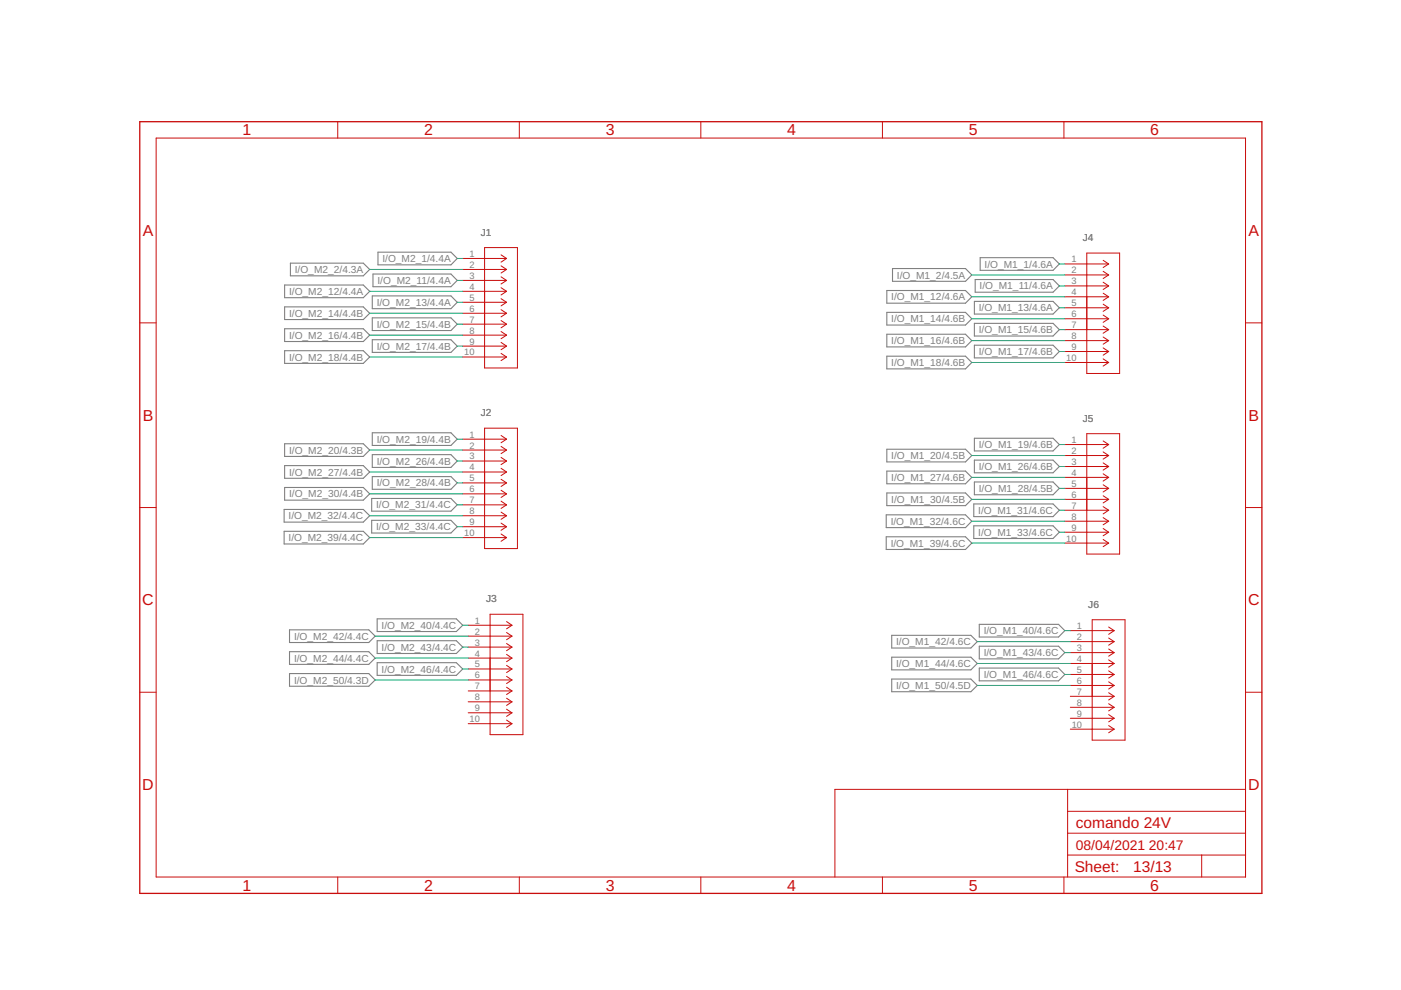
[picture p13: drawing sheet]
<svg xmlns="http://www.w3.org/2000/svg" width="297mm" height="210mm" viewBox="0 0 297 210" stroke-linecap="round" stroke-linejoin="round" font-family="sans-serif">
<defs><g id="words">
<g font-size="3.4" fill="#c90d0c">
<text x="51.4" y="28.7">1</text>
<text x="89.9" y="28.7">2</text>
<text x="128.4" y="28.7">3</text>
<text x="166.9" y="28.7">4</text>
<text x="205.4" y="28.7">5</text>
<text x="243.9" y="28.7">6</text>
<text x="30.3" y="50">A</text>
<text x="264.7" y="50">A</text>
<text x="30.3" y="89.2">B</text>
<text x="264.7" y="89.2">B</text>
<text x="30.2" y="128.4">C</text>
<text x="264.6" y="128.4">C</text>
<text x="30.2" y="167.5">D</text>
<text x="264.6" y="167.5">D</text>
<text x="51.4" y="188.9">1</text>
<text x="89.9" y="188.9">2</text>
<text x="128.4" y="188.9">3</text>
<text x="166.9" y="188.9">4</text>
<text x="205.4" y="188.9">5</text>
<text x="243.9" y="188.9">6</text>
</g>
<g font-size="3.3" fill="#c90d0c">
<text x="228.1" y="175.5">comando 24V</text>
<text x="227.9" y="184.9">Sheet:</text>
<text x="240.3" y="184.8">13/13</text>
</g>
<g font-size="2.9" fill="#c90d0c">
<text x="228.1" y="180.1">08/04/2021</text>
<text x="243.6" y="180.1">20:47</text>
</g>
<g font-size="2.2" fill="#808080">
<text x="101.9" y="50">J1</text>
<text x="229.6" y="51.1">J4</text>
<text x="62.5" y="57.9">I/O_M2_2/4.3A</text>
<text x="81.1" y="55.6">I/O_M2_1/4.4A</text>
<text x="190.2" y="59">I/O_M1_2/4.5A</text>
<text x="208.7" y="56.7">I/O_M1_1/4.6A</text>
<text x="61.3" y="62.5">I/O_M2_12/4.4A</text>
<text x="79.9" y="64.9">I/O_M2_13/4.4A</text>
<text x="80" y="60.2">I/O_M2_11/4.4A</text>
<text x="189" y="63.7">I/O_M1_12/4.6A</text>
<text x="207.7" y="61.4">I/O_M1_11/4.6A</text>
<text x="61.3" y="67.2">I/O_M2_14/4.4B</text>
<text x="61.3" y="71.8">I/O_M2_16/4.4B</text>
<text x="79.9" y="69.5">I/O_M2_15/4.4B</text>
<text x="189" y="68.3">I/O_M1_14/4.6B</text>
<text x="207.5" y="66">I/O_M1_13/4.6A</text>
<text x="207.5" y="70.7">I/O_M1_15/4.6B</text>
<text x="61.3" y="76.5">I/O_M2_18/4.4B</text>
<text x="79.9" y="74.1">I/O_M2_17/4.4B</text>
<text x="189" y="73">I/O_M1_16/4.6B</text>
<text x="189" y="77.6">I/O_M1_18/4.6B</text>
<text x="207.5" y="75.3">I/O_M1_17/4.6B</text>
<text x="101.9" y="88.3">J2</text>
<text x="229.6" y="89.4">J5</text>
<text x="79.9" y="93.9">I/O_M2_19/4.4B</text>
<text x="207.5" y="95">I/O_M1_19/4.6B</text>
<text x="61.3" y="96.2">I/O_M2_20/4.3B</text>
<text x="61.3" y="100.8">I/O_M2_27/4.4B</text>
<text x="79.9" y="98.5">I/O_M2_26/4.4B</text>
<text x="189" y="97.3">I/O_M1_20/4.5B</text>
<text x="189" y="102">I/O_M1_27/4.6B</text>
<text x="207.5" y="99.7">I/O_M1_26/4.6B</text>
<text x="61.3" y="105.5">I/O_M2_30/4.4B</text>
<text x="79.7" y="107.8">I/O_M2_31/4.4C</text>
<text x="79.9" y="103.1">I/O_M2_28/4.4B</text>
<text x="189" y="106.6">I/O_M1_30/4.5B</text>
<text x="207.5" y="104.3">I/O_M1_28/4.5B</text>
<text x="61.2" y="110.1">I/O_M2_32/4.4C</text>
<text x="79.7" y="112.4">I/O_M2_33/4.4C</text>
<text x="188.8" y="111.3">I/O_M1_32/4.6C</text>
<text x="207.4" y="108.9">I/O_M1_31/4.6C</text>
<text x="207.4" y="113.6">I/O_M1_33/4.6C</text>
<text x="61.2" y="114.8">I/O_M2_39/4.4C</text>
<text x="188.8" y="115.9">I/O_M1_39/4.6C</text>
<text x="103.1" y="127.7">J3</text>
<text x="230.7" y="128.9">J6</text>
<text x="62.3" y="135.6">I/O_M2_42/4.4C</text>
<text x="80.9" y="133.3">I/O_M2_40/4.4C</text>
<text x="80.9" y="138">I/O_M2_43/4.4C</text>
<text x="190" y="136.8">I/O_M1_42/4.6C</text>
<text x="208.6" y="134.5">I/O_M1_40/4.6C</text>
<text x="62.3" y="140.3">I/O_M2_44/4.4C</text>
<text x="80.9" y="142.6">I/O_M2_46/4.4C</text>
<text x="190" y="141.4">I/O_M1_44/4.6C</text>
<text x="208.6" y="139.1">I/O_M1_43/4.6C</text>
<text x="208.6" y="143.8">I/O_M1_46/4.6C</text>
<text x="62.3" y="144.9">I/O_M2_50/4.3D</text>
<text x="190" y="146.1">I/O_M1_50/4.5D</text>
</g>
<g font-size="2" fill="#808080">
<text x="99.5" y="54.5">1</text>
<text x="99.5" y="56.8">2</text>
<text x="99.5" y="59.1">3</text>
<text x="227.2" y="55.6">1</text>
<text x="227.2" y="58">2</text>
<text x="99.5" y="61.4">4</text>
<text x="99.5" y="63.8">5</text>
<text x="227.2" y="60.3">3</text>
<text x="227.2" y="62.6">4</text>
<text x="227.2" y="64.9">5</text>
<text x="99.5" y="66.1">6</text>
<text x="99.5" y="68.4">7</text>
<text x="99.5" y="70.7">8</text>
<text x="227.2" y="67.3">6</text>
<text x="227.2" y="69.6">7</text>
<text x="227.2" y="71.9">8</text>
<text x="98.4" y="75.4">10</text>
<text x="99.5" y="73.1">9</text>
<text x="226.1" y="76.5">10</text>
<text x="227.2" y="74.2">9</text>
<text x="99.5" y="92.8">1</text>
<text x="99.5" y="95.1">2</text>
<text x="227.2" y="93.9">1</text>
<text x="99.5" y="97.4">3</text>
<text x="99.5" y="99.7">4</text>
<text x="227.2" y="96.3">2</text>
<text x="227.2" y="98.6">3</text>
<text x="227.2" y="100.9">4</text>
<text x="99.5" y="102.1">5</text>
<text x="99.5" y="104.4">6</text>
<text x="99.5" y="106.7">7</text>
<text x="227.2" y="103.2">5</text>
<text x="227.2" y="105.5">6</text>
<text x="227.2" y="107.9">7</text>
<text x="98.4" y="113.7">10</text>
<text x="99.5" y="109">8</text>
<text x="99.5" y="111.3">9</text>
<text x="227.2" y="110.2">8</text>
<text x="227.2" y="112.5">9</text>
<text x="226.1" y="114.8">10</text>
<text x="100.7" y="132.2">1</text>
<text x="100.7" y="134.6">2</text>
<text x="100.7" y="136.9">3</text>
<text x="228.3" y="133.4">1</text>
<text x="228.3" y="135.7">2</text>
<text x="100.7" y="139.2">4</text>
<text x="100.7" y="141.5">5</text>
<text x="100.7" y="143.8">6</text>
<text x="228.3" y="138">3</text>
<text x="228.3" y="140.4">4</text>
<text x="228.3" y="142.7">5</text>
<text x="100.7" y="146.2">7</text>
<text x="100.7" y="148.5">8</text>
<text x="228.3" y="145">6</text>
<text x="228.3" y="147.3">7</text>
<text x="228.3" y="149.6">8</text>
<text x="99.6" y="153.1">10</text>
<text x="100.7" y="150.8">9</text>
<text x="227.2" y="154.3">10</text>
<text x="228.3" y="152">9</text>
</g>
</g></defs>
<g fill="none" stroke="#808080" stroke-width=".23">
<path d="M61.6 55.8h15.4l1.4 1.3-1.4 1.4h-15.4zM79.1 58.1h16.5l1.3 1.4-1.3 1.3h-16.5zM80.1 53.5h15.5l1.3 1.3-1.3 1.4h-15.5zM189.2 56.9h15.5l1.3 1.4-1.3 1.3h-15.5zM206.8 59.3h16.5l1.3 1.3-1.3 1.4h-16.5zM207.8 54.6h15.5l1.3 1.4-1.3 1.3h-15.5zM60.3 60.4h16.7l1.4 1.4-1.4 1.3h-16.7zM60.3 65.1h16.7l1.4 1.3-1.4 1.4h-16.7zM60.3 69.7h16.7l1.4 1.4-1.4 1.3h-16.7zM60.3 74.4h16.7l1.4 1.3-1.4 1.3h-16.7zM78.9 62.7h16.7l1.3 1.4-1.3 1.3h-16.7zM78.9 67.4h16.7l1.3 1.3-1.3 1.4h-16.7z"/>
<path d="M78.9 72h16.7l1.3 1.4-1.3 1.3h-16.7zM188 61.6h16.7l1.3 1.3-1.3 1.4h-16.7zM188 66.2h16.7l1.3 1.4-1.3 1.3h-16.7zM188 70.9h16.7l1.3 1.3-1.3 1.4h-16.7zM188 75.5h16.7l1.3 1.4-1.3 1.3h-16.7zM206.6 63.9h16.7l1.3 1.4-1.3 1.3h-16.7zM206.6 68.6h16.7l1.3 1.3-1.3 1.3h-16.7zM206.6 73.2h16.7l1.3 1.3-1.3 1.4h-16.7zM60.3 94.1h16.7l1.4 1.3-1.4 1.4h-16.7zM60.3 98.7h16.7l1.4 1.4-1.4 1.3h-16.7zM78.9 91.8h16.7l1.3 1.3-1.3 1.3h-16.7zM78.9 96.4h16.7l1.3 1.3-1.3 1.4h-16.7z"/>
<path d="M188 95.2h16.7l1.3 1.4-1.3 1.3h-16.7zM188 99.9h16.7l1.3 1.3-1.3 1.4h-16.7zM206.6 92.9h16.7l1.3 1.4-1.3 1.3h-16.7zM206.6 97.6h16.7l1.3 1.3-1.3 1.3h-16.7zM60.2 108h16.8l1.4 1.3-1.4 1.4h-16.8zM60.2 112.6h16.8l1.4 1.4-1.4 1.3h-16.8zM60.3 103.4h16.7l1.4 1.3-1.4 1.3h-16.7zM78.8 105.7h16.8l1.3 1.3-1.3 1.4h-16.8zM78.8 110.3h16.8l1.3 1.4-1.3 1.3h-16.8zM78.9 101h16.7l1.3 1.4-1.3 1.3h-16.7zM187.9 109.2h16.8l1.3 1.3-1.3 1.4h-16.8zM187.9 113.8h16.8l1.3 1.3-1.3 1.4h-16.8z"/>
<path d="M188 104.5h16.7l1.3 1.4-1.3 1.3h-16.7zM206.5 106.8h16.8l1.3 1.4-1.3 1.3h-16.8zM206.5 111.5h16.8l1.3 1.3-1.3 1.4h-16.8zM206.6 102.2h16.7l1.3 1.3-1.3 1.4h-16.7zM61.4 133.5h16.8l1.3 1.4-1.3 1.3h-16.8zM61.4 138.2h16.8l1.3 1.3-1.3 1.4h-16.8zM80 131.2h16.8l1.3 1.4-1.3 1.3h-16.8zM80 135.8h16.8l1.3 1.4-1.3 1.4h-16.8zM189.1 134.7h16.7l1.4 1.3-1.4 1.4h-16.7zM189.1 139.3h16.7l1.4 1.4-1.4 1.3h-16.7zM207.6 132.4h16.8l1.4 1.3-1.4 1.4h-16.8zM207.6 137h16.8l1.4 1.4-1.4 1.3h-16.8z"/>
<path d="M61.4 142.8h16.8l1.3 1.4-1.3 1.3h-16.8zM80 140.5h16.8l1.3 1.3-1.3 1.4h-16.8zM189.1 144h16.7l1.4 1.3-1.4 1.4h-16.7zM207.6 141.6h16.8l1.4 1.4-1.4 1.4h-16.8z"/>
</g>
<g fill="none" stroke="#c90d0c" stroke-width=".21">
<path d="M33.1 29.3h231v156.6h-231zM71.6 25.8v3.5M110.1 25.8v3.5M148.6 25.8v3.5M187.1 25.8v3.5M225.6 25.8v3.5M98.1 54.8h9.3M98.1 57.1h9.3M98.1 59.5h9.3M102.7 52.5h7v25.5h-7zM106.2 54l1.2 .8M106.2 56.4l1.2 .7"/>
<path d="M106.2 58.7l1.2 .8M107.4 54.8l-1.2 .8M107.4 57.1l-1.2 .8M107.4 59.5l-1.2 .7M225.8 56h9.3M225.8 58.3h9.3M230.4 53.7h7v25.5h-7zM233.9 55.2l1.2 .8M233.9 57.5l1.2 .8M233.9 59.8l1.2 .8M235.1 56l-1.2 .7M235.1 58.3l-1.2 .8"/>
<path d="M29.6 68.5h3.5M98.1 61.8h9.3M98.1 64.1h9.3M98.1 66.4h9.3M98.1 68.7h9.3M98.1 71.1h9.3M98.1 73.4h9.3M98.1 75.7h9.3M106.2 61l1.2 .8M106.2 63.3l1.2 .8M106.2 65.7l1.2 .7M106.2 68l1.2 .7"/>
<path d="M106.2 70.3l1.2 .8M106.2 72.6l1.2 .8M106.2 74.9l1.2 .8M107.4 61.8l-1.2 .7M107.4 64.1l-1.2 .8M107.4 66.4l-1.2 .8M107.4 68.7l-1.2 .8M107.4 71.1l-1.2 .7M107.4 73.4l-1.2 .7M107.4 75.7l-1.2 .8M225.8 60.6h9.3M225.8 62.9h9.3"/>
<path d="M225.8 65.3h9.3M225.8 67.6h9.3M225.8 69.9h9.3M225.8 72.2h9.3M225.8 74.5h9.3M225.8 76.9h9.3M233.9 62.2l1.2 .7M233.9 64.5l1.2 .8M233.9 66.8l1.2 .8M233.9 69.1l1.2 .8M233.9 71.5l1.2 .7M233.9 73.8l1.2 .7"/>
<path d="M233.9 76.1l1.2 .8M235.1 60.6l-1.2 .8M235.1 62.9l-1.2 .8M235.1 65.3l-1.2 .7M235.1 67.6l-1.2 .7M235.1 69.9l-1.2 .8M235.1 72.2l-1.2 .8M235.1 74.5l-1.2 .8M235.1 76.9l-1.2 .7M264.1 68.5h3.4M98.1 93.1h9.3M98.1 95.4h9.3"/>
<path d="M98.1 97.7h9.3M102.7 90.8h7v25.5h-7zM106.2 92.3l1.2 .8M106.2 94.7l1.2 .7M106.2 97l1.2 .7M106.2 99.3l1.2 .8M107.4 93.1l-1.2 .8M107.4 95.4l-1.2 .8M107.4 97.7l-1.2 .8M225.8 94.3h9.3M225.8 96.6h9.3M225.8 98.9h9.3"/>
<path d="M230.4 91.9h7v25.6h-7zM233.9 93.5l1.2 .8M233.9 95.8l1.2 .8M233.9 98.1l1.2 .8M235.1 94.3l-1.2 .7M235.1 96.6l-1.2 .7M235.1 98.9l-1.2 .8M29.6 107.6h3.5M98.1 100.1h9.3M98.1 102.4h9.3M98.1 104.7h9.3M98.1 107h9.3"/>
<path d="M98.1 109.3h9.3M98.1 111.7h9.3M98.1 114h9.3M106.2 101.6l1.2 .8M106.2 103.9l1.2 .8M106.2 106.3l1.2 .7M106.2 108.6l1.2 .7M106.2 110.9l1.2 .8M106.2 113.2l1.2 .8M107.4 100.1l-1.2 .7M107.4 102.4l-1.2 .7M107.4 104.7l-1.2 .8"/>
<path d="M107.4 107l-1.2 .8M107.4 109.3l-1.2 .8M107.4 111.7l-1.2 .7M107.4 114l-1.2 .8M225.8 101.2h9.3M225.8 103.5h9.3M225.8 105.9h9.3M225.8 108.2h9.3M225.8 110.5h9.3M225.8 112.8h9.3M225.8 115.1h9.3M233.9 100.5l1.2 .7"/>
<path d="M233.9 102.8l1.2 .7M233.9 105.1l1.2 .8M233.9 107.4l1.2 .8M233.9 109.7l1.2 .8M233.9 112.1l1.2 .7M233.9 114.4l1.2 .7M235.1 101.2l-1.2 .8M235.1 103.5l-1.2 .8M235.1 105.9l-1.2 .7M235.1 108.2l-1.2 .8M235.1 110.5l-1.2 .8M235.1 112.8l-1.2 .8"/>
<path d="M235.1 115.1l-1.2 .8M264.1 107.6h3.4M99.3 132.6h9.2M99.3 134.9h9.2M99.3 137.2h9.2M99.3 139.5h9.2M103.9 130.2h7v25.6h-7zM107.4 131.8l1.1 .8M107.4 134.1l1.1 .8M107.4 136.4l1.1 .8M107.4 138.7l1.1 .8M108.5 132.6l-1.1 .7"/>
<path d="M108.5 134.9l-1.1 .7M108.5 137.2l-1.1 .8M108.5 139.5l-1.1 .8M226.9 133.7h9.3M226.9 136h9.3M226.9 138.4h9.3M231.6 131.4h6.9v25.5h-6.9zM235.1 132.9l1.1 .8M235.1 135.3l1.1 .7M235.1 137.6l1.1 .8M235.1 139.9l1.1 .8M236.2 133.7l-1.1 .8"/>
<path d="M236.2 136l-1.1 .8M236.2 138.4l-1.1 .7M29.6 146.8h3.5M99.3 141.8h9.2M99.3 144.2h9.2M99.3 146.5h9.2M99.3 148.8h9.2M99.3 151.1h9.2M99.3 153.4h9.2M107.4 141.1l1.1 .7M107.4 143.4l1.1 .8M107.4 145.7l1.1 .8"/>
<path d="M107.4 148l1.1 .8M107.4 150.4l1.1 .7M107.4 152.7l1.1 .7M108.5 141.8l-1.1 .8M108.5 144.2l-1.1 .7M108.5 146.5l-1.1 .8M108.5 148.8l-1.1 .8M108.5 151.1l-1.1 .8M108.5 153.4l-1.1 .8M226.9 140.7h9.3M226.9 143h9.3M226.9 145.3h9.3"/>
<path d="M226.9 147.6h9.3M226.9 150h9.3M226.9 152.3h9.3M226.9 154.6h9.3M235.1 142.2l1.1 .8M235.1 144.6l1.1 .7M235.1 146.9l1.1 .7M235.1 149.2l1.1 .8M235.1 151.5l1.1 .8M235.1 153.8l1.1 .8M236.2 140.7l-1.1 .8M236.2 143l-1.1 .8"/>
<path d="M236.2 145.3l-1.1 .8M236.2 147.6l-1.1 .8M236.2 150l-1.1 .7M236.2 152.3l-1.1 .8M236.2 154.6l-1.1 .8M264.1 146.8h3.4M226.4 167.4v18.5M226.4 176.7h37.7M226.4 172h37.7M264.1 167.4h-87.1v18.5M71.6 185.9v3.5M110.1 185.9v3.5"/>
<path d="M148.6 185.9v3.5M187.1 185.9v3.5M225.6 185.9v3.5M226.4 181.3h37.7M254.8 181.3v4.6"/>
</g>
<path d="M29.6 25.8h237.9v163.6h-237.9z" fill="none" stroke="#c90d0c" stroke-width=".28"/>
<g fill="none" stroke="#0dab76" stroke-width=".21">
<path d="M78.4 57.1h19.7M96.9 54.8h1.2M96.9 59.5h1.2M206 58.3h19.8M224.6 56h1.2M78.4 61.8h19.7M78.4 66.4h19.7M78.4 71.1h19.7M78.4 75.7h19.7M96.9 64.1h1.2M96.9 68.7h1.2M96.9 73.4h1.2"/>
<path d="M206 62.9h19.8M206 67.6h19.8M206 72.2h19.8M206 76.9h19.8M224.6 60.6h1.2M224.6 65.3h1.2M224.6 69.9h1.2M224.6 74.5h1.2M78.4 95.4h19.7M96.9 93.1h1.2M96.9 97.7h1.2M206 96.6h19.8"/>
<path d="M224.6 94.3h1.2M224.6 98.9h1.2M78.4 100.1h19.7M78.4 104.7h19.7M78.4 109.3h19.7M78.4 114h19.7M96.9 102.4h1.2M96.9 107h1.2M96.9 111.7h1.2M206 101.2h19.8M206 105.9h19.8M206 110.5h19.8"/>
<path d="M206 115.1h19.8M224.6 103.5h1.2M224.6 108.2h1.2M224.6 112.8h1.2M79.5 134.9h19.8M79.5 139.5h19.8M98.1 132.6h1.2M98.1 137.2h1.2M207.2 136h19.7M225.8 133.7h1.1M225.8 138.4h1.1M79.5 144.2h19.8"/>
<path d="M98.1 141.8h1.2M207.2 140.7h19.7M207.2 145.3h19.7M225.8 143h1.1"/>
</g>
<use href="#words"/>
</svg>
